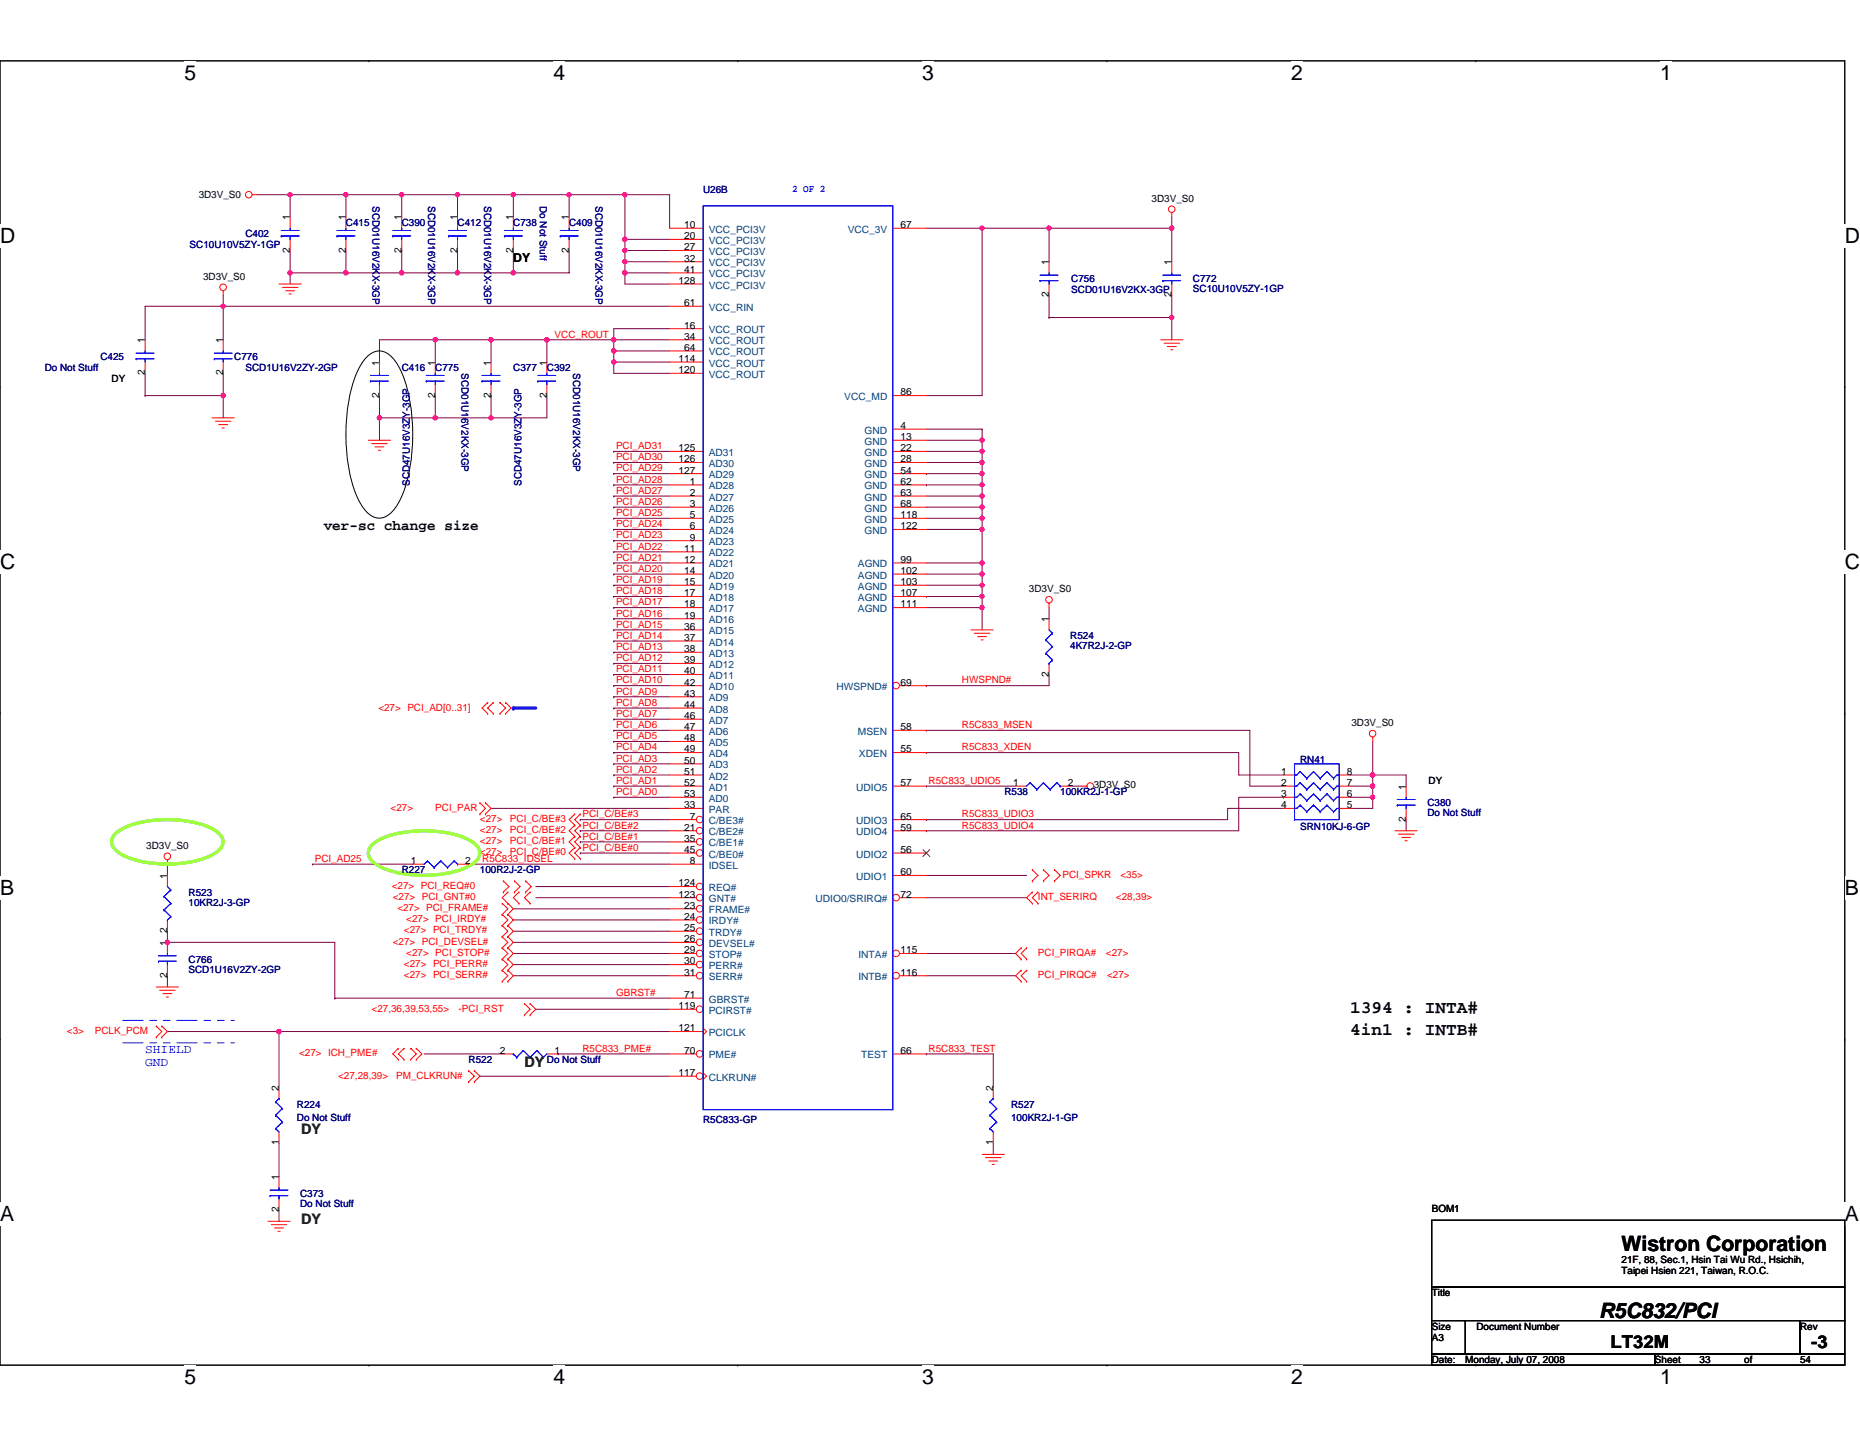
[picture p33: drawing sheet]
<svg xmlns="http://www.w3.org/2000/svg" width="279mm" height="216mm" viewBox="0 0 279 216" stroke-linecap="round" stroke-linejoin="round" font-family="sans-serif">
<defs><g id="words">
<g font-size="3.2">
<text x="27.7" y="12">5</text>
<text x="83.1" y="12">4</text>
<text x="138.5" y="12">3</text>
<text x="194" y="12">2</text>
<text x="249.4" y="12">1</text>
<text x="0" y="36.4">D</text>
<text x="277.1" y="36.4">D</text>
<text x="0" y="85.4">C</text>
<text x="277.1" y="85.4">C</text>
<text x="0" y="134.4">B</text>
<text x="277.1" y="134.4">B</text>
<text x="0" y="183.4">A</text>
<text x="277.1" y="183.4">A</text>
<text x="243.6" y="187.9">Wistron Corporation</text>
<text x="240.2" y="198">R5C832/PCI</text>
<text x="27.7" y="207.9">5</text>
<text x="83.1" y="207.9">4</text>
<text x="138.5" y="207.9">3</text>
<text x="194" y="207.9">2</text>
<text x="249.4" y="207.9">1</text>
</g>
<g font-size="2.7">
<text x="202.8" y="152.2">1394 : INTA#</text>
<text x="202.8" y="155.6">4in1 : INTB#</text>
<text x="241.9" y="202.5">LT32M</text>
<text x="272.1" y="202.5">-3</text>
</g>
<text font-size="2.2" x="48.6" y="79.7">ver-sc change size</text>
<g font-size="2.2" fill="#008000">
<text x="78.8" y="160.4">DY</text>
<text x="45.3" y="170.4">DY</text>
<text x="45.3" y="183.8">DY</text>
</g>
<text font-size="1.8" x="77.1" y="39.3">DY</text>
<g font-size="1.8" fill="#00f">
<text x="21.8" y="158.2">SHIELD</text>
<text x="21.8" y="160.2">GND</text>
</g>
<g font-size="1.5">
<text x="29.8" y="29.8">3D3V_S0</text>
<text x="43.6" y="33.1" transform="rotate(-90 43.6 33.1)">1</text>
<text x="51.9" y="33.1" transform="rotate(-90 51.9 33.1)">1</text>
<text x="60.3" y="33.1" transform="rotate(-90 60.3 33.1)">1</text>
<text x="68.7" y="33.1" transform="rotate(-90 68.7 33.1)">1</text>
<text x="77.1" y="33.1" transform="rotate(-90 77.1 33.1)">1</text>
<text x="85.5" y="33.1" transform="rotate(-90 85.5 33.1)">1</text>
<text x="102.8" y="34.3">10</text>
<text x="102.8" y="35.9">20</text>
<text x="135.3" y="34.3">67</text>
<text x="173" y="30.3">3D3V_S0</text>
<text x="43.6" y="38" transform="rotate(-90 43.6 38)">2</text>
<text x="51.9" y="38" transform="rotate(-90 51.9 38)">2</text>
<text x="60.3" y="38" transform="rotate(-90 60.3 38)">2</text>
<text x="68.7" y="38" transform="rotate(-90 68.7 38)">2</text>
<text x="77.1" y="38" transform="rotate(-90 77.1 38)">2</text>
<text x="85.5" y="38" transform="rotate(-90 85.5 38)">2</text>
<text x="102.8" y="37.6">27</text>
<text x="102.8" y="39.3">32</text>
<text x="102.8" y="41">41</text>
<text x="157.6" y="39.8" transform="rotate(-90 157.6 39.8)">1</text>
<text x="176" y="39.8" transform="rotate(-90 176 39.8)">1</text>
<text x="30.5" y="42">3D3V_S0</text>
<text x="101.9" y="42.7">128</text>
<text x="102.8" y="46">61</text>
<text x="157.6" y="44.7" transform="rotate(-90 157.6 44.7)">2</text>
<text x="176" y="44.7" transform="rotate(-90 176 44.7)">2</text>
<text x="21.8" y="51.6" transform="rotate(-90 21.8 51.6)">1</text>
<text x="33.5" y="51.6" transform="rotate(-90 33.5 51.6)">1</text>
<text x="102.8" y="49.4">16</text>
<text x="102.8" y="51">34</text>
<text x="102.8" y="52.7">64</text>
<text x="16.8" y="57.4">DY</text>
<text x="21.8" y="56.4" transform="rotate(-90 21.8 56.4)">2</text>
<text x="33.5" y="56.4" transform="rotate(-90 33.5 56.4)">2</text>
<text x="57" y="59.8" transform="rotate(-90 57 59.8)">2</text>
<text x="57" y="54.9" transform="rotate(-90 57 54.9)">1</text>
<text x="65.4" y="59.8" transform="rotate(-90 65.4 59.8)">2</text>
<text x="65.4" y="54.9" transform="rotate(-90 65.4 54.9)">1</text>
<text x="73.7" y="59.8" transform="rotate(-90 73.7 59.8)">2</text>
<text x="73.7" y="54.9" transform="rotate(-90 73.7 54.9)">1</text>
<text x="82.1" y="59.8" transform="rotate(-90 82.1 59.8)">2</text>
<text x="82.1" y="54.9" transform="rotate(-90 82.1 54.9)">1</text>
<text x="101.9" y="54.4">114</text>
<text x="101.9" y="56.1">120</text>
<text x="135.3" y="59.4">86</text>
<text x="135.3" y="64.5">4</text>
<text x="101.9" y="67.8">125</text>
<text x="101.9" y="69.5">126</text>
<text x="101.9" y="71.1">127</text>
<text x="135.3" y="66.1">13</text>
<text x="135.3" y="67.8">22</text>
<text x="135.3" y="69.5">28</text>
<text x="135.3" y="71.1">54</text>
<text x="103.6" y="72.8">1</text>
<text x="103.6" y="74.5">2</text>
<text x="103.6" y="76.2">3</text>
<text x="103.6" y="77.9">5</text>
<text x="135.3" y="72.8">62</text>
<text x="135.3" y="74.5">63</text>
<text x="135.3" y="76.2">68</text>
<text x="135.3" y="77.9">118</text>
<text x="102.8" y="82.9">11</text>
<text x="103.6" y="79.5">6</text>
<text x="103.6" y="81.2">9</text>
<text x="135.3" y="79.5">122</text>
<text x="102.8" y="84.6">12</text>
<text x="102.8" y="86.2">14</text>
<text x="102.8" y="87.9">15</text>
<text x="102.8" y="89.6">17</text>
<text x="135.3" y="84.6">99</text>
<text x="135.3" y="86.2">102</text>
<text x="135.3" y="87.9">103</text>
<text x="135.3" y="89.6">107</text>
<text x="154.6" y="89">3D3V_S0</text>
<text x="102.8" y="91.3">18</text>
<text x="102.8" y="92.9">19</text>
<text x="102.8" y="94.6">36</text>
<text x="135.3" y="91.3">111</text>
<text x="157.6" y="93.5" transform="rotate(-90 157.6 93.5)">1</text>
<text x="102.8" y="96.3">37</text>
<text x="102.8" y="98">38</text>
<text x="102.8" y="99.7">39</text>
<text x="102.8" y="101.3">40</text>
<text x="157.6" y="101.7" transform="rotate(-90 157.6 101.7)">2</text>
<text x="102.8" y="103">42</text>
<text x="102.8" y="104.7">43</text>
<text x="102.8" y="106.4">44</text>
<text x="135.3" y="103">69</text>
<text x="102.8" y="108">46</text>
<text x="102.8" y="109.7">47</text>
<text x="102.8" y="111.4">48</text>
<text x="102.8" y="113.1">49</text>
<text x="135.3" y="113.1">55</text>
<text x="135.3" y="109.7">58</text>
<text x="203" y="109.1">3D3V_S0</text>
<text x="102.8" y="114.7">50</text>
<text x="102.8" y="116.4">51</text>
<text x="102.8" y="118.1">52</text>
<text x="102.8" y="119.8">53</text>
<text x="135.3" y="118.1">57</text>
<text x="152.2" y="118.1">1</text>
<text x="160.4" y="118.1">2</text>
<text x="164.3" y="118.4">3D3V_S0</text>
<text x="192.4" y="116.4">1</text>
<text x="192.4" y="118.1">2</text>
<text x="192.4" y="119.8">3</text>
<text x="202.3" y="119.8">6</text>
<text x="202.3" y="118.1">7</text>
<text x="202.3" y="116.4">8</text>
<text x="211.2" y="118.6" transform="rotate(-90 211.2 118.6)">1</text>
<text x="214.6" y="117.8">DY</text>
<text x="102.8" y="124.8">21</text>
<text x="102.8" y="121.4">33</text>
<text x="103.6" y="123.1">7</text>
<text x="135.3" y="124.8">59</text>
<text x="135.3" y="123.1">65</text>
<text x="192.4" y="121.4">4</text>
<text x="202.3" y="121.4">5</text>
<text x="211.2" y="123.5" transform="rotate(-90 211.2 123.5)">2</text>
<text x="22" y="127.5">3D3V_S0</text>
<text x="61.7" y="129.8">1</text>
<text x="69.9" y="129.8">2</text>
<text x="102.8" y="126.5">35</text>
<text x="102.8" y="128.1">45</text>
<text x="103.6" y="129.8">8</text>
<text x="135.3" y="128.1">56</text>
<text x="135.3" y="131.5">60</text>
<text x="25.1" y="132" transform="rotate(-90 25.1 132)">1</text>
<text x="101.9" y="134.9">123</text>
<text x="101.9" y="133.2">124</text>
<text x="102.8" y="136.5">23</text>
<text x="135.3" y="134.9">72</text>
<text x="25.1" y="142.1" transform="rotate(-90 25.1 142.1)">1</text>
<text x="25.1" y="140.2" transform="rotate(-90 25.1 140.2)">2</text>
<text x="102.8" y="138.2">24</text>
<text x="102.8" y="139.9">25</text>
<text x="102.8" y="141.6">26</text>
<text x="102.8" y="143.2">29</text>
<text x="135.3" y="143.2">115</text>
<text x="25.1" y="146.9" transform="rotate(-90 25.1 146.9)">2</text>
<text x="102.8" y="144.9">30</text>
<text x="102.8" y="146.6">31</text>
<text x="102.8" y="149.9">71</text>
<text x="135.3" y="146.6">116</text>
<text x="101.9" y="151.6">119</text>
<text x="101.9" y="155">121</text>
<text x="75.1" y="158.3">2</text>
<text x="83.3" y="158.3">1</text>
<text x="101.9" y="161.7">117</text>
<text x="102.8" y="158.3">70</text>
<text x="135.3" y="158.3">66</text>
<text x="41.9" y="163.9" transform="rotate(-90 41.9 163.9)">2</text>
<text x="149.2" y="163.9" transform="rotate(-90 149.2 163.9)">2</text>
<text x="41.9" y="172.1" transform="rotate(-90 41.9 172.1)">1</text>
<text x="149.2" y="172.1" transform="rotate(-90 149.2 172.1)">1</text>
<text x="41.9" y="177.3" transform="rotate(-90 41.9 177.3)">1</text>
<text x="41.9" y="182.1" transform="rotate(-90 41.9 182.1)">2</text>
<text x="215.1" y="182.2">BOM1</text>
<text x="243.6" y="189.7">21F, 88, Sec.1, Hsin Tai Wu Rd., Hsichih,</text>
<text x="243.6" y="191.4">Taipei Hsien 221, Taiwan, R.O.C.</text>
<text x="215.1" y="194.7">Title</text>
<text x="215.1" y="199.8">Size</text>
<text x="215.1" y="201.4">A3</text>
<text x="221.8" y="199.8">Document Number</text>
<text x="270.4" y="199.8">Rev</text>
<text x="215.1" y="204.8">Date:</text>
<text x="220.1" y="204.8">Monday, July 07, 2008</text>
<text x="248.6" y="204.8">Sheet</text>
<text x="255.3" y="204.8">33</text>
<text x="262" y="204.8">of</text>
<text x="270.4" y="204.8">54</text>
</g>
<g font-size="1.5" fill="#000080">
<text x="105.6" y="28.9">U26B</text>
<text x="36.9" y="35.6">C402</text>
<text x="52" y="34">C415</text>
<text x="55.9" y="30.9" transform="rotate(90 55.9 30.9)">SCD01U16V2KX-3GP</text>
<text x="60.3" y="34">C390</text>
<text x="64.3" y="30.9" transform="rotate(90 64.3 30.9)">SCD01U16V2KX-3GP</text>
<text x="68.7" y="34">C412</text>
<text x="72.7" y="30.9" transform="rotate(90 72.7 30.9)">SCD01U16V2KX-3GP</text>
<text x="77.1" y="34">C738</text>
<text x="81.1" y="30.9" transform="rotate(90 81.1 30.9)">Do Not Stuff</text>
<text x="85.5" y="34">C409</text>
<text x="89.5" y="30.9" transform="rotate(90 89.5 30.9)">SCD01U16V2KX-3GP</text>
<text x="28.5" y="37.3">SC10U10V5ZY-1GP</text>
<text x="160.9" y="42.4">C756</text>
<text x="160.9" y="44">SCD01U16V2KX-3GP</text>
<text x="179.2" y="42.4">C772</text>
<text x="179.2" y="43.9">SC10U10V5ZY-1GP</text>
<text x="6.7" y="55.8">Do Not Stuff</text>
<text x="15.1" y="54.1">C425</text>
<text x="35.2" y="54.1">C776</text>
<text x="36.9" y="55.8">SCD1U16V2ZY-2GP</text>
<text x="60.3" y="55.8">C416</text>
<text x="65.4" y="55.8">C775</text>
<text x="69.3" y="56.1" transform="rotate(90 69.3 56.1)">SCD01U16V2KX-3GP</text>
<text x="77.1" y="55.8">C377</text>
<text x="82.1" y="55.8">C392</text>
<text x="86.1" y="56.1" transform="rotate(90 86.1 56.1)">SCD01U16V2KX-3GP</text>
<text x="61.6" y="73" transform="rotate(-90 61.6 73)">SCD47U16V3ZY-3GP</text>
<text x="78.3" y="73" transform="rotate(-90 78.3 73)">SCD47U16V3ZY-3GP</text>
<text x="160.8" y="96">R524</text>
<text x="160.8" y="97.5">4K7R2J-2-GP</text>
<text x="150.9" y="119.5">R538</text>
<text x="159.3" y="119.5">100KR2J-1-GP</text>
<text x="195.3" y="114.6">RN41</text>
<text x="195.3" y="124.7">SRN10KJ-6-GP</text>
<text x="214.4" y="121.1">C380</text>
<text x="214.4" y="122.6">Do Not Stuff</text>
<text x="60.3" y="131.2">R227</text>
<text x="72.1" y="131.2">100R2J-2-GP</text>
<text x="28.3" y="134.6">R523</text>
<text x="28.3" y="136.1">10KR2J-3-GP</text>
<text x="28.3" y="144.6">C766</text>
<text x="28.3" y="146.1">SCD1U16V2ZY-2GP</text>
<text x="70.4" y="159.7">R522</text>
<text x="82.1" y="159.7">Do Not Stuff</text>
<text x="44.6" y="166.4">R224</text>
<text x="151.9" y="166.4">R527</text>
<text x="44.6" y="168.4">Do Not Stuff</text>
<text x="105.6" y="168.7">R5C833-GP</text>
<text x="151.9" y="168.4">100KR2J-1-GP</text>
<text x="45.1" y="179.8">C373</text>
<text x="45.1" y="181.3">Do Not Stuff</text>
</g>
<text font-size="1.5" fill="#00f" x="119" y="28.8">2 OF 2</text>
<g font-size="1.5" fill="#004080">
<text x="106.5" y="35">VCC_PCI3V</text>
<text x="127.3" y="35">VCC_3V</text>
<text x="106.5" y="36.6">VCC_PCI3V</text>
<text x="106.5" y="38.3">VCC_PCI3V</text>
<text x="106.5" y="40">VCC_PCI3V</text>
<text x="106.5" y="41.7">VCC_PCI3V</text>
<text x="106.5" y="46.7">VCC_RIN</text>
<text x="106.5" y="43.3">VCC_PCI3V</text>
<text x="106.5" y="50.1">VCC_ROUT</text>
<text x="106.5" y="51.7">VCC_ROUT</text>
<text x="106.5" y="53.4">VCC_ROUT</text>
<text x="106.5" y="55.1">VCC_ROUT</text>
<text x="106.5" y="56.8">VCC_ROUT</text>
<text x="126.8" y="60.1">VCC_MD</text>
<text x="129.9" y="65.2">GND</text>
<text x="106.5" y="68.5">AD31</text>
<text x="106.5" y="70.2">AD30</text>
<text x="106.5" y="71.8">AD29</text>
<text x="129.9" y="66.8">GND</text>
<text x="129.9" y="68.5">GND</text>
<text x="129.9" y="70.2">GND</text>
<text x="129.9" y="71.8">GND</text>
<text x="106.5" y="73.5">AD28</text>
<text x="106.5" y="75.2">AD27</text>
<text x="106.5" y="76.9">AD26</text>
<text x="129.9" y="73.5">GND</text>
<text x="129.9" y="75.2">GND</text>
<text x="129.9" y="76.9">GND</text>
<text x="106.5" y="78.5">AD25</text>
<text x="106.5" y="80.2">AD24</text>
<text x="106.5" y="81.9">AD23</text>
<text x="106.5" y="83.6">AD22</text>
<text x="129.9" y="78.5">GND</text>
<text x="129.9" y="80.2">GND</text>
<text x="106.5" y="85.3">AD21</text>
<text x="106.5" y="86.9">AD20</text>
<text x="106.5" y="88.6">AD19</text>
<text x="128.9" y="85.3">AGND</text>
<text x="128.9" y="86.9">AGND</text>
<text x="128.9" y="88.6">AGND</text>
<text x="106.5" y="90.3">AD18</text>
<text x="106.5" y="92">AD17</text>
<text x="106.5" y="93.6">AD16</text>
<text x="106.5" y="95.3">AD15</text>
<text x="128.9" y="90.3">AGND</text>
<text x="128.9" y="92">AGND</text>
<text x="106.5" y="97">AD14</text>
<text x="106.5" y="98.7">AD13</text>
<text x="106.5" y="100.4">AD12</text>
<text x="106.5" y="102">AD11</text>
<text x="106.5" y="103.7">AD10</text>
<text x="106.5" y="105.4">AD9</text>
<text x="106.5" y="107.1">AD8</text>
<text x="125.6" y="103.7">HWSPND#</text>
<text x="106.5" y="108.7">AD7</text>
<text x="106.5" y="110.4">AD6</text>
<text x="106.5" y="112.1">AD5</text>
<text x="106.5" y="113.7">AD4</text>
<text x="128.9" y="110.4">MSEN</text>
<text x="129" y="113.7">XDEN</text>
<text x="106.5" y="115.4">AD3</text>
<text x="106.5" y="117.1">AD2</text>
<text x="106.5" y="118.8">AD1</text>
<text x="128.6" y="118.8">UDIO5</text>
<text x="106.5" y="123.8">C/BE3#</text>
<text x="106.5" y="125.5">C/BE2#</text>
<text x="106.5" y="122.1">PAR</text>
<text x="106.5" y="120.5">AD0</text>
<text x="128.6" y="125.5">UDIO4</text>
<text x="128.6" y="123.8">UDIO3</text>
<text x="106.5" y="130.5">IDSEL</text>
<text x="106.5" y="127.2">C/BE1#</text>
<text x="106.5" y="128.8">C/BE0#</text>
<text x="128.6" y="128.8">UDIO2</text>
<text x="106.5" y="137.2">FRAME#</text>
<text x="106.5" y="135.6">GNT#</text>
<text x="106.5" y="133.9">REQ#</text>
<text x="122.5" y="135.6">UDIO0/SRIRQ#</text>
<text x="128.6" y="132.2">UDIO1</text>
<text x="106.5" y="138.9">IRDY#</text>
<text x="106.5" y="140.6">TRDY#</text>
<text x="106.5" y="142.3">DEVSEL#</text>
<text x="106.5" y="143.9">STOP#</text>
<text x="128.9" y="143.9">INTA#</text>
<text x="106.5" y="145.6">PERR#</text>
<text x="106.5" y="147.3">SERR#</text>
<text x="128.9" y="147.3">INTB#</text>
<text x="106.5" y="150.6">GBRST#</text>
<text x="106.5" y="152.3">PCIRST#</text>
<text x="106.5" y="155.7">PCICLK</text>
<text x="106.5" y="159">PME#</text>
<text x="129.4" y="159">TEST</text>
<text x="106.5" y="162.4">CLKRUN#</text>
</g>
<g font-size="1.5" fill="#f00">
<text x="83.3" y="50.7">VCC_ROUT</text>
<text x="92.5" y="67.5">PCI_AD31</text>
<text x="92.5" y="69.2">PCI_AD30</text>
<text x="92.5" y="70.8">PCI_AD29</text>
<text x="92.5" y="75.9">PCI_AD26</text>
<text x="92.5" y="74.2">PCI_AD27</text>
<text x="92.5" y="72.5">PCI_AD28</text>
<text x="92.5" y="77.5">PCI_AD25</text>
<text x="92.5" y="79.2">PCI_AD24</text>
<text x="92.5" y="82.6">PCI_AD22</text>
<text x="92.5" y="80.9">PCI_AD23</text>
<text x="92.5" y="85.9">PCI_AD20</text>
<text x="92.5" y="84.2">PCI_AD21</text>
<text x="92.5" y="87.6">PCI_AD19</text>
<text x="92.5" y="89.3">PCI_AD18</text>
<text x="92.5" y="92.6">PCI_AD16</text>
<text x="92.5" y="96">PCI_AD14</text>
<text x="92.5" y="94.3">PCI_AD15</text>
<text x="92.5" y="91">PCI_AD17</text>
<text x="92.5" y="97.7">PCI_AD13</text>
<text x="92.5" y="101">PCI_AD11</text>
<text x="92.5" y="99.3">PCI_AD12</text>
<text x="56.8" y="106.9">&lt;27&gt; PCI_AD[0..31]</text>
<text x="92.5" y="102.7">PCI_AD10</text>
<text x="92.5" y="107.7">PCI_AD7</text>
<text x="92.5" y="106">PCI_AD8</text>
<text x="92.5" y="104.4">PCI_AD9</text>
<text x="144.5" y="102.7">HWSPND#</text>
<text x="92.5" y="111.1">PCI_AD5</text>
<text x="92.5" y="112.7">PCI_AD4</text>
<text x="92.5" y="109.4">PCI_AD6</text>
<text x="144.5" y="112.7">R5C833_XDEN</text>
<text x="144.5" y="109.4">R5C833_MSEN</text>
<text x="92.5" y="116.1">PCI_AD2</text>
<text x="92.5" y="119.4">PCI_AD0</text>
<text x="92.5" y="117.8">PCI_AD1</text>
<text x="92.5" y="114.4">PCI_AD3</text>
<text x="139.5" y="117.8">R5C833_UDIO5</text>
<text x="58.7" y="121.8">&lt;27&gt;</text>
<text x="65.4" y="121.8">PCI_PAR</text>
<text x="72.1" y="125.2">&lt;27&gt;</text>
<text x="72.1" y="123.5">&lt;27&gt;</text>
<text x="76.6" y="125.2">PCI_C/BE#2</text>
<text x="76.6" y="123.5">PCI_C/BE#3</text>
<text x="87.5" y="122.8">PCI_C/BE#3</text>
<text x="87.5" y="124.5">PCI_C/BE#2</text>
<text x="144.5" y="122.8">R5C833_UDIO3</text>
<text x="144.5" y="124.5">R5C833_UDIO4</text>
<text x="47.3" y="129.5">PCI_AD25</text>
<text x="72.1" y="128.5">&lt;27&gt;</text>
<text x="72.1" y="126.8">&lt;27&gt;</text>
<text x="72.4" y="129.5">R5C833_IDSEL</text>
<text x="76.6" y="128.5">PCI_C/BE#0</text>
<text x="76.6" y="126.8">PCI_C/BE#1</text>
<text x="87.5" y="127.8">PCI_C/BE#0</text>
<text x="87.5" y="126.2">PCI_C/BE#1</text>
<text x="159.6" y="131.9">PCI_SPKR</text>
<text x="168.3" y="131.9">&lt;35&gt;</text>
<text x="58.8" y="133.5">&lt;27&gt; PCI_REQ#0</text>
<text x="59" y="135.2">&lt;27&gt; PCI_GNT#0</text>
<text x="59.7" y="136.9">&lt;27&gt; PCI_FRAME#</text>
<text x="155.9" y="135.2">INT_SERIRQ</text>
<text x="167.6" y="135.2">&lt;28,39&gt;</text>
<text x="59" y="141.9">&lt;27&gt; PCI_DEVSEL#</text>
<text x="60.7" y="140.3">&lt;27&gt; PCI_TRDY#</text>
<text x="61" y="138.6">&lt;27&gt; PCI_IRDY#</text>
<text x="61" y="143.6">&lt;27&gt; PCI_STOP#</text>
<text x="155.9" y="143.6">PCI_PIRQA#</text>
<text x="166.1" y="143.6">&lt;27&gt;</text>
<text x="60.7" y="145.3">&lt;27&gt; PCI_PERR#</text>
<text x="60.7" y="147">&lt;27&gt; PCI_SERR#</text>
<text x="92.5" y="149.6">GBRST#</text>
<text x="155.9" y="147">PCI_PIRQC#</text>
<text x="166.3" y="147">&lt;27&gt;</text>
<text x="10.1" y="155.3">&lt;3&gt;</text>
<text x="14.2" y="155.3">PCLK_PCM</text>
<text x="55.8" y="152">&lt;27,36,39,53,55&gt;</text>
<text x="68.9" y="152">-PCI_RST</text>
<text x="44.9" y="158.7">&lt;27&gt; ICH_PME#</text>
<text x="87.5" y="158">R5C833_PME#</text>
<text x="139.5" y="158">R5C833_TEST</text>
<text x="50.8" y="162.1">&lt;27,28,39&gt;</text>
<text x="59.5" y="162.1">PM_CLKRUN#</text>
</g>
</g></defs>
<path d="M0 9.1h277.1v196h-277.1z" fill="none" stroke="#000" stroke-width=".15"/>
<g fill="#fff">
<path d="M27.7 9.1h1.8v3.6h-1.8z"/>
<path d="M27.7 205.1h1.8v3.5h-1.8z"/>
</g>
<path d="M55.4 9.1h.1M55.4 205.1h.1" fill="none" stroke="#000" stroke-width=".15"/>
<g fill="#fff">
<path d="M83.1 9.1h1.8v3.6h-1.8z"/>
<path d="M83.1 205.1h1.8v3.5h-1.8z"/>
</g>
<path d="M110.8 9.1h.1M110.8 205.1h.1" fill="none" stroke="#000" stroke-width=".15"/>
<g fill="#fff">
<path d="M138.5 9.1h1.8v3.6h-1.8z"/>
<path d="M138.5 205.1h1.8v3.5h-1.8z"/>
</g>
<path d="M166.3 9.1h.1M166.3 205.1h.1" fill="none" stroke="#000" stroke-width=".15"/>
<g fill="#fff">
<path d="M194 9.1h1.7v3.6h-1.7z"/>
<path d="M194 205.1h1.7v3.5h-1.7z"/>
</g>
<path d="M221.7 9.1h.1M221.7 205.1h.1" fill="none" stroke="#000" stroke-width=".15"/>
<g fill="#fff">
<path d="M249.4 9.1h1.7v3.6h-1.7z"/>
<path d="M249.4 205.1h1.7v3.5h-1.7z"/>
<path d="M0 33.6h2.3v3.5h-2.3z"/>
<path d="M277.1 33.6h2.3v3.5h-2.3z"/>
<path d="M0 82.6h2.3v3.5h-2.3z"/>
<path d="M277.1 82.6h2.3v3.5h-2.3z"/>
</g>
<path d="M0 58.1h.1M277.1 58.1h.1" fill="none" stroke="#000" stroke-width=".15"/>
<g fill="#fff">
<path d="M0 131.6h2.1v3.5h-2.1z"/>
<path d="M277.1 131.6h2.1v3.5h-2.1z"/>
</g>
<path d="M0 107.1h.1M277.1 107.1h.1" fill="none" stroke="#000" stroke-width=".15"/>
<g fill="#fff">
<path d="M0 180.6h2.1v3.5h-2.1z"/>
<path d="M277.1 180.6h2.1v3.5h-2.1z"/>
</g>
<path d="M55 53.7a2.42 2.42 0 0 1 3.9 0 13.4 13.4 0 0 1 2.7 6.7 28 28 0 0 1-1.1 13.8 6.2 6.2 0 0 1-2.8 3.5 2.45 2.45 0 0 1-2.7-.8 13.4 13.4 0 0 1-2.6-6.7 28.1 28.1 0 0 1 1-13.8l1-2zM0 156.1h.1M277.1 156.1h.1M215.1 198.4h5v5h-5zM215.1 183.3h62v10.1h-62zM215.1 193.4h62v5h-62zM220.1 198.4h50.3v5h-50.3zM270.4 198.4h6.7v5h-6.7zM215.1 203.4h33.5v1.7h-33.5zM248.6 203.4h28.5v1.7h-28.5z" fill="none" stroke="#000" stroke-width=".15"/>
<g fill="none" stroke="#800040" stroke-width=".15">
<path d="M38.6 29.3h5M43.6 29.3h.1M43.6 37.6v3.4M43.6 29.3v3.3M43.6 29.3h8.4M52 29.3h8.3v3.3M52 29.3h.1M52 37.6v3.4M52 29.3v3.3M60.3 37.6h.1M60.3 29.3h8.4v3.3M60.3 29.3h.1"/>
<path d="M60.3 37.6v3.4M68.7 37.6h.1M68.7 29.3h8.4v3.3M68.7 29.3h.1M68.7 37.6v3.4M77.1 37.6h.1M77.1 29.3h.1M77.1 37.6v3.4M77.1 29.3h8.4M85.5 29.3h.1M85.5 37.6v3.4h-8.4M85.5 29.3h8.4"/>
<path d="M85.5 29.3v3.3M93.9 39.3h.1M93.9 39.3v1.7M93.9 37.6h.1M93.9 36v1.6M93.9 29.3h6.7v5M93.9 36h.1M93.9 29.3v6.7M93.9 29.3h.1M93.9 37.6v1.7M93.9 39.3h6.7M93.9 37.6h6.7"/>
<path d="M93.9 36h6.7M139.1 34.3h8.4M147.5 34.3v25.1h-8.4M147.5 34.3h10.1M147.5 34.3h.1M157.6 34.3v5M157.6 34.3h.1M157.6 34.3h18.4M176 32.6v1.7M176 34.3v5M21.8 56.1v3.3M21.8 59.4h.1"/>
<path d="M21.8 59.4h11.7M33.5 46h-11.7v5.1M33.5 56.1v3.3M33.5 59.4v3.4M33.5 44.3v1.7M33.5 46h.1M33.5 46v5.1M33.5 46h67.1M43.6 41h.1M43.6 41v1.7M43.6 41h8.4M52 41h8.3"/>
<path d="M57 59.4v3.4M60.3 41h8.4M65.4 51.1h8.4M65.4 51.1h.1M65.4 51.1h-8.4v3.3M65.4 59.4v3.4M65.4 51.1v3.3M68.7 41h8.4M73.8 51.1h.1M73.8 59.4h.1M73.8 51.1h26.8M73.8 51.1v3.3"/>
<path d="M73.8 59.4v3.4M82.1 51.1h.1M82.1 51.1v3.3M82.1 59.4v3.4h-8.3M92.2 51.1v1.6M92.2 54.4v1.7h8.4M92.2 52.7v1.7M92.2 54.4h.1M92.2 51.1h.1M92.2 52.7h.1M92.2 54.4h8.4M92.2 52.7h8.4"/>
<path d="M93.9 41v1.7h6.7M93.9 41h.1M93.9 41h6.7M100.6 49.4h-8.4v1.7M157.6 44.3v3.4M157.6 47.7h.1M157.6 47.7h18.4M176 47.7v3.4M176 44.3v3.4M57 62.8h8.4M57 62.8h.1M57 62.8v3.3"/>
<path d="M65.4 62.8h.1M65.4 62.8h8.4M92.2 79.5h.1M92.2 67.8h.1M92.2 76.2h.1M92.2 69.5h.1M92.2 74.5h.1M92.2 71.2h.1M92.2 72.9h.1M92.2 77.9h.1M92.2 72.9h8.4M92.2 79.5h8.4"/>
<path d="M92.2 67.8h8.4M92.2 76.2h8.4M92.2 69.5h8.4M92.2 74.5h8.4M92.2 71.2h8.4M92.2 77.9h8.4M139.1 72.9h.1M139.1 64.5h8.4v1.6M139.1 66.1h8.4M139.1 67.8h8.4M139.1 69.5h8.4M139.1 71.2h.1"/>
<path d="M139.1 77.9h8.4M139.1 79.5h8.4M139.1 76.2h8.4M139.1 74.5h8.4M139.1 72.9h8.4M139.1 71.2h8.4M147.5 71.2v1.7M147.5 66.1h.1M147.5 67.8h.1M147.5 69.5h.1M147.5 76.2h.1M147.5 77.9h.1"/>
<path d="M147.5 79.5h.1M147.5 74.5h.1M147.5 72.9v1.6M147.5 66.1v5.1M147.5 74.5v15.1M92.2 86.3h.1M92.2 84.6h.1M92.2 82.9h.1M92.2 98h.1M92.2 93h.1M92.2 81.2h.1M92.2 87.9h.1"/>
<path d="M92.2 96.3h.1M92.2 99.7h.1M92.2 94.6h.1M92.2 91.3h.1M92.2 89.6h.1M92.2 89.6h8.4M92.2 86.3h8.4M92.2 84.6h8.4M92.2 82.9h8.4M92.2 98h8.4M92.2 93h8.4M92.2 81.2h8.4"/>
<path d="M92.2 87.9h8.4M92.2 96.3h8.4M92.2 99.7h8.4M92.2 94.6h8.4M92.2 91.3h8.4M139.1 89.6h.1M139.1 91.3h8.4M139.1 84.6h8.4M139.1 86.3h8.4M139.1 87.9h8.4M139.1 89.6h8.4M147.5 87.9h.1"/>
<path d="M147.5 91.3h.1M147.5 89.6v1.7M147.5 84.6h.1M147.5 86.3h.1M147.5 91.3v3.3M157.6 91.3v1.7M92.2 116.4h.1M92.2 103h.1M92.2 111.4h.1M92.2 113.1h.1M92.2 109.7h.1M92.2 119.8h.1"/>
<path d="M92.2 108.1h.1M92.2 106.4h.1M92.2 104.7h.1M92.2 118.1h.1M92.2 114.8h.1M92.2 101.3h.1M92.2 118.1h8.4M92.2 116.4h8.4M92.2 103h8.4M92.2 111.4h8.4M92.2 113.1h8.4M92.2 109.7h8.4"/>
<path d="M92.2 119.8h8.4M92.2 108.1h8.4M92.2 106.4h8.4M92.2 104.7h8.4M92.2 114.8h8.4M92.2 101.3h8.4M139.1 118.1h.1M139.1 103h.1M139.1 113.1h.1M139.1 109.7h48.6v8.4h5.1M139.1 109.7h.1M139.1 113.1h47v3.3h6.7"/>
<path d="M139.1 118.1h13.4M157.6 101.3v1.7h-18.5M160.9 118.1h1.7M192.8 119.8h-6.7v5h-47M192.8 119.8h.1M202.8 116.4h3.4M202.8 118.1h3.4M202.8 119.8h3.4M206.2 116.4v5.1h-3.4M206.2 119.8h.1M206.2 116.4h.1M206.2 118.1h.1"/>
<path d="M206.2 116.4h5v1.7M206.2 111.4v5M25.1 129.8v1.7M25.1 139.9v1.7M46.9 129.8h.1M46.9 129.8h15.1M70.4 129.8h.1M70.4 129.8h30.2M73.8 121.5h26.8M77.1 139.9h23.5M77.1 138.2h23.5M77.1 136.5h23.5"/>
<path d="M80.5 134.9h20.1M80.5 133.2h20.1M87.2 123.1h.1M87.2 128.2h.1M87.2 124.8h.1M87.2 126.5h.1M87.2 123.1h13.4M87.2 124.8h13.4M87.2 128.2h13.4M87.2 126.5h13.4M139.1 123.1h.1M139.1 124.8h.1"/>
<path d="M139.1 134.9h15.1M139.1 131.5h15.1M192.8 121.5h-8.4v1.6h-45.3M211.2 123.1v1.7M25.1 146.6v1.7M25.1 141.6h.1M25.1 141.6h25.2v8.4M25.1 155h16.8M41.9 155h.1M41.9 155h58.7M41.9 155v8.4M50.3 150h.1"/>
<path d="M50.3 150h50.3M63.7 158.3h11.7M77.1 141.6h23.5M77.1 144.9h23.5M77.1 146.6h23.5M77.1 143.3h23.5M80.5 151.6h20.1M83.8 158.3h.1M83.8 158.3h16.8M139.1 143.3h13.4M139.1 146.6h13.4M139.1 158.3h.1"/>
<path d="M139.1 158.3h10.1v5.1M41.9 171.7v5.1M72.1 161.7h28.5M149.2 171.7v1.7M41.9 181.8v1.7"/>
</g>
<g fill="#f0f" stroke="#f0f" stroke-width=".15">
<circle cx="68.7" cy="41" r=".33"/>
<circle cx="68.7" cy="29.2" r=".33"/>
<circle cx="93.9" cy="39.3" r=".33"/>
<circle cx="147.5" cy="89.6" r=".32"/>
<circle cx="147.5" cy="87.9" r=".32"/>
<circle cx="147.5" cy="72.8" r=".32"/>
<circle cx="65.4" cy="62.8" r=".33"/>
<circle cx="147.5" cy="66.1" r=".32"/>
<circle cx="147.5" cy="67.8" r=".32"/>
<circle cx="176" cy="47.7" r=".33"/>
<circle cx="176" cy="34.3" r=".33"/>
<circle cx="157.6" cy="34.3" r=".33"/>
<circle cx="147.5" cy="34.3" r=".32"/>
<circle cx="77.1" cy="41" r=".33"/>
<circle cx="147.5" cy="91.3" r=".32"/>
<circle cx="85.5" cy="29.2" r=".33"/>
<circle cx="77.1" cy="29.2" r=".33"/>
<circle cx="93.9" cy="37.6" r=".33"/>
<circle cx="41.9" cy="155" r=".33"/>
<circle cx="25.1" cy="141.6" r=".33"/>
<circle cx="147.5" cy="71.2" r=".32"/>
<circle cx="147.5" cy="69.5" r=".32"/>
<circle cx="147.5" cy="76.2" r=".32"/>
<circle cx="147.5" cy="77.9" r=".32"/>
<circle cx="147.5" cy="79.5" r=".32"/>
<circle cx="82.1" cy="51" r=".33"/>
<circle cx="52" cy="29.2" r=".33"/>
<circle cx="65.4" cy="51" r=".33"/>
<circle cx="73.8" cy="51" r=".33"/>
<circle cx="43.6" cy="29.2" r=".33"/>
<circle cx="51.9" cy="41" r=".33"/>
<circle cx="43.6" cy="41" r=".33"/>
<circle cx="93.9" cy="36" r=".33"/>
<circle cx="93.9" cy="29.2" r=".33"/>
<circle cx="73.8" cy="62.8" r=".33"/>
<circle cx="33.5" cy="59.4" r=".33"/>
<circle cx="33.5" cy="46" r=".33"/>
<circle cx="57" cy="62.8" r=".33"/>
<circle cx="206.2" cy="119.8" r=".32"/>
<circle cx="147.5" cy="84.6" r=".32"/>
<circle cx="147.5" cy="74.5" r=".32"/>
<circle cx="92.2" cy="54.4" r=".33"/>
<circle cx="60.3" cy="41" r=".33"/>
<circle cx="60.3" cy="29.2" r=".33"/>
<circle cx="93.9" cy="41" r=".33"/>
<circle cx="92.2" cy="51" r=".33"/>
<circle cx="147.5" cy="86.2" r=".32"/>
<circle cx="92.2" cy="52.7" r=".33"/>
<circle cx="206.2" cy="116.4" r=".32"/>
<circle cx="206.2" cy="118.1" r=".32"/>
</g>
<path d="M77.1 106.4h.1M77.1 106.4h3.4" fill="none" stroke="#00f" stroke-width=".49"/>
<g fill="none" stroke="#f00" stroke-width=".15">
<path d="M37.9 29.3h.7M43.6 32.6v1.7M43.6 36v1.6M52 32.6v1.7M52 36v1.6M60.3 32.6v1.7M60.3 36v1.6M68.7 32.6v1.7M68.7 36v1.6M77.1 32.6v1.7M77.1 36v1.6M176 31.9v.7"/>
<path d="M176 39.3v1.7M21.8 51.1v1.6M21.8 54.4v1.7M33.5 43.7v.6M41.9 42.7h3.4M42.4 43.2h2.4M42.9 43.7h1.4M43.4 44.2h.4M65.4 54.4v1.7M65.4 57.8v1.6M174.3 51.1h3.4M174.9 51.6h2.3"/>
<path d="M175.3 52.1h1.4M175.9 52.6h.3M176 42.7v1.6M31.9 62.8h3.3M32.4 63.3h2.3M32.9 63.8h1.3M33.4 64.3h.3M55.3 66.1h3.4M55.8 66.7h2.4M56.3 67.1h1.4M56.8 67.6h.4M100.6 72.9h5"/>
<path d="M100.6 74.5h5M100.6 76.2h5M100.6 77.9h5M100.6 79.5h5M134.1 64.5h5M145.8 94.6h3.4M146.3 95.1h2.4M146.9 95.7h1.3M147.4 96.1h.3M157.6 90.6v.7M157.6 93v1.6M157.6 99.7v1.6"/>
<path d="M73.3 107.2h.1M73.3 105.5h.1M73.3 105.5l-.9 .9 .9 .8M74.1 107.2h.1M74.1 105.5h.1M74.1 105.5l-.8 .9 .8 .8M75.1 105.5h.1M75.1 107.2h.1M75.1 105.5l.8 .9-.8 .8M75.9 107.2h.1M75.9 105.5h.1M75.9 105.5l.9 .9-.9 .8"/>
<path d="M152.5 118.1h1.7M159.3 118.1h1.6M162.6 118.1h.7M206.2 110.7v.7M25.1 129.2v.6M25.1 131.5v1.7M25.1 138.2v1.7M62 129.8h1.7M68.7 129.8h1.7M72.1 120.6h.1M72.1 122.3h.1M72.1 120.6l.8 .9-.8 .8"/>
<path d="M72.9 122.3h.1M72.9 120.6h.1M72.9 120.6l.9 .9-.9 .8M75.4 135.7h.1M75.4 137.4h.1M75.4 139.1h.1M75.4 135.7l.9 .8-.9 .9M75.4 139.1l.9 .8-.9 .8M75.4 137.4l.9 .8-.9 .9M75.6 134h.1M75.6 132.4h.1M75.6 132.4l.9 .8-.9 .8"/>
<path d="M76.3 137.4h.1M76.3 135.7h.1M76.3 139.1h.1M76.3 134h.1M76.3 134l-.9 .9 1.7 1.6-.8 .9M76.3 139.1l.8 .8-.8 .8M76.3 137.4l.8 .8-.8 .9M77.3 132.4h.1M77.3 134h.1M77.3 132.4l.8 .8-.8 .8M78 134h.1M78 135.7h.1"/>
<path d="M78 134l-.9 .9 .9 .8M79 134h.1M79 132.4h.1M79 132.4l.8 .8-.8 .8M79.6 135.7h.1M79.6 134h.1M79.6 134l-.8 .9 .8 .8M86.3 127.3h.1M86.3 129h.1M86.3 125.6h.1M86.3 124h.1M86.3 122.3h.1"/>
<path d="M86.3 127.3l-.8 .9 .8 .8M86.3 125.6l-.8 .9 .8 .8M86.3 124l-.8 .8 .8 .8M86.3 122.3l-.8 .8 .8 .9M87.2 127.3h.1M87.2 129h.1M87.2 125.6h.1M87.2 124h.1M87.2 122.3h.1M87.2 127.3l-.9 .9 .9 .8M87.2 125.6l-.9 .9 .9 .8M87.2 124l-.9 .8 .9 .8"/>
<path d="M87.2 122.3l-.9 .8 .9 .9M155.1 134h.1M155.1 135.7h.1M155.1 132.4h.1M155.1 130.7h.1M155.1 134l-.9 .9 .9 .8M155.1 130.7l.8 .8-.8 .9M155.9 135.7h.1M155.9 134h.1M155.9 134l-.8 .9 .8 .8M156.7 130.7h.1M156.7 132.4h.1"/>
<path d="M156.7 130.7l.9 .8-.9 .9M158.4 132.4h.1M158.4 130.7h.1M158.4 130.7l.9 .8-.9 .9M209.5 124.8h3.4M210.1 125.3h2.3M210.6 125.8h1.3M211.1 126.3h.3M23.5 148.3h3.3M23.5 154.2h.1M23.5 155.8h.1M23.5 154.2l.8 .8-.8 .8"/>
<path d="M24 148.8h2.3M24.3 155.8h.1M24.3 154.2h.1M24.3 154.2l.8 .8-.8 .8M24.5 149.3h1.3M25 149.8h.3M25.1 141.6v1.7M25.1 144.9v1.7M59.8 159.2h.1M59.8 157.5h.1M59.8 157.5l-.8 .8 .8 .9M60.7 157.5h.1"/>
<path d="M60.7 159.2h.1M60.7 157.5l-.9 .8 .9 .9M61.7 159.2h.1M61.7 157.5h.1M61.7 157.5l.8 .8-.8 .9M62.5 159.2h.1M62.5 157.5h.1M62.5 157.5l.9 .8-.9 .9M75.4 140.7h.1M75.4 142.4h.1M75.4 144.1h.1M75.4 145.8h.1"/>
<path d="M75.4 147.4h.1M75.4 142.4l.9 .9-.9 .8M75.4 140.7l.9 .9-.9 .8M75.4 144.1l.9 .8-.9 .9M75.4 145.8l.9 .8-.9 .8M75.4 158.3h1.7M76.3 140.7h.1M76.3 144.1h.1M76.3 142.4h.1M76.3 145.8h.1M76.3 147.4h.1M76.3 142.4l.8 .9-.8 .8"/>
<path d="M76.3 140.7l.8 .9-.8 .8M76.3 144.1l.8 .8-.8 .9M76.3 145.8l.8 .8-.8 .8M78.8 150.8h.1M78.8 152.5h.1M78.8 150.8l.8 .8-.8 .9M79.6 152.5h.1M79.6 150.8h.1M79.6 150.8l.9 .8-.9 .9M82.1 158.3h1.7M153.4 142.4h.1M153.4 144.1h.1"/>
<path d="M153.4 145.8h.1M153.4 147.4h.1M153.4 142.4l-.9 .9 .9 .8M153.4 145.8l-.9 .8 .9 .8M154.2 144.1h.1M154.2 142.4h.1M154.2 147.4h.1M154.2 145.8h.1M154.2 142.4l-.8 .9 .8 .8M154.2 145.8l-.8 .8 .8 .8M70.4 160.9h.1M70.4 162.5h.1"/>
<path d="M70.4 160.9l.8 .8-.8 .8M71.2 162.5h.1M71.2 160.9h.1M71.2 160.9l.9 .8-.9 .8M147.5 173.4h3.4M148 173.9h2.4M148.5 174.4h1.4M149 174.9h.4M149.2 163.4v1.7M149.2 170.1v1.6M40.2 183.5h3.4M40.7 184h2.4"/>
<path d="M41.2 184.5h1.4M41.7 185h.4"/>
<circle cx="37.4" cy="29.2" r=".49"/>
<circle cx="176" cy="31.4" r=".49"/>
<circle cx="33.5" cy="43.2" r=".5"/>
<circle cx="157.6" cy="90.1" r=".49"/>
<circle cx="163.8" cy="118.1" r=".5"/>
<circle cx="206.2" cy="110.2" r=".49"/>
<circle cx="25.1" cy="128.7" r=".5"/>
</g>
<path d="M18.4 153.3h16.8M18.4 156.7h16.8" fill="none" stroke="#00f" stroke-width=".15" stroke-dasharray="3 1 1 1 1 1"/>
<path d="M17.2 125.4a8.8 8.8 0 0 1 5.3-2.1 17.1 17.1 0 0 1 9.4 1.2 2.52 2.52 0 0 1 1.6 2 2.53 2.53 0 0 1-1.6 1.9 17.3 17.3 0 0 1-13.5 0 2.53 2.53 0 0 1-1.6-1.9l.1-.6zM55.8 127.1a8.7 8.7 0 0 1 5.2-2.1 17 17 0 0 1 9.5 1.2 2.53 2.53 0 0 1 1.6 2 2.53 2.53 0 0 1-1.6 1.9 17.3 17.3 0 0 1-13.6 0 2.53 2.53 0 0 1-1.6-1.9l.1-.6z" fill="none" stroke="#80ff00" stroke-width=".49"/>
<g fill="none" stroke="#00f" stroke-width=".15">
<path d="M42.2 34.6h2.7M42.2 35.5h.1M42.2 35.5h2.7M43.6 34.3v.3M43.6 35.5v.5M50.6 34.6h2.7M50.6 35.5h.1M50.6 35.5h2.7M52 34.3v.3M52 35.5v.5M59 34.6h2.7M59 35.5h.1"/>
<path d="M59 35.5h2.7M60.3 34.3v.3M60.3 35.5v.5M67.4 34.6h2.7M67.4 35.5h.1M67.4 35.5h2.7M68.7 34.3v.3M68.7 35.5v.5M75.8 34.6h2.7M75.8 35.5h.1M75.8 35.5h2.7M77.1 34.3v.3"/>
<path d="M77.1 35.5v.5M20.4 53.1h2.7M20.4 53.9h.1M20.4 53.9h2.7M21.8 52.7v.4M21.8 53.9v.5M64 56.4h2.7M64 57.3h.1M64 57.3h2.7M65.4 56.1v.3M65.4 57.3v.5M174.7 41.3h2.7"/>
<path d="M174.7 42.2h.1M174.7 42.2h2.7M176 41v.3M176 42.2v.5M157.1 96.1h.1M157.1 98.2h.1M157.1 96.1l1 1.1M157.1 98.2l1 1M157.6 99.7h.1M157.6 94.6l.5 .5M158.1 95.1h.1M158.1 97.2h.1"/>
<path d="M158.1 99.2h.1M158.1 95.1l-1 1M158.1 97.2l-1 1M158.1 99.2l-.5 .5M154.7 117.6h.1M154.7 117.6l-.5 .5M154.7 117.6l1 1M155.7 118.6h.1M156.7 117.6h.1M156.7 117.6l-1 1M156.7 117.6l1.1 1M157.8 118.6h.1"/>
<path d="M158.7 117.6h.1M158.7 117.6l-.9 1M158.7 117.6l.6 .5M159.3 118.1h.1M24.6 134.7h.1M24.6 136.7h.1M24.6 134.7l1.1 1M24.6 136.7l1.1 1M25.1 138.2h.1M25.1 133.2l.6 .5M25.7 133.7h.1M25.7 135.7h.1"/>
<path d="M25.7 137.7h.1M25.7 133.7l-1.1 1M25.7 135.7l-1.1 1M25.7 137.7l-.6 .5M64.2 129.3h.1M64.2 129.3l-.5 .5M64.2 129.3l1 1M65.2 130.3h.1M66.2 129.3h.1M66.2 129.3l-1 1M66.2 129.3l1 1M67.2 130.3h.1"/>
<path d="M68.2 129.3h.1M68.2 129.3l-1 1M68.2 129.3l.5 .5M68.7 129.8h.1M23.8 143.6h2.7M23.8 144.4h.1M23.8 144.4h2.7M25.1 143.3v.3M25.1 144.4v.5M77.1 158.3h.1M77.1 158.3l.5 .6M77.6 158.9h.1"/>
<path d="M78.6 157.8h.1M78.6 157.8l1 1.1M78.6 157.8l-1 1.1M79.6 158.9h.1M80.6 157.8h.1M80.6 157.8l1 1.1M80.6 157.8l-1 1.1M81.6 158.9h.1M82.1 158.3l-.5 .6M148.7 169.6h.1M148.7 167.6h.1M148.7 165.5h.1"/>
<path d="M148.7 169.6l.5 .5M148.7 167.6l1 1M148.7 165.5l1 1.1M149.2 165.1h.1M149.2 165.1l-.5 .4M149.7 168.6h.1M149.7 166.6h.1M149.7 168.6l-1 1M149.7 166.6l-1 1"/>
</g>
<circle cx="105.1" cy="123.1" r=".5" fill="#fff" stroke="#f00" stroke-width=".15"/>
<g fill="none" stroke="#f00" stroke-width=".15">
<path d="M100.6 34.3h5M100.6 36h5M100.6 49.4h5M134.1 66.1h5M100.6 81.2h5M100.6 82.9h5M100.6 84.6h5M100.6 86.3h5M100.6 87.9h5M100.6 89.6h5M100.6 91.3h5M100.6 93h5"/>
<path d="M100.6 123.1h4M100.6 129.8h5"/>
</g>
<circle cx="105.1" cy="124.8" r=".5" fill="#fff" stroke="#f00" stroke-width=".15"/>
<path d="M134.1 67.8h5M100.6 124.8h4" fill="none" stroke="#f00" stroke-width=".15"/>
<circle cx="105.1" cy="136.5" r=".5" fill="#fff" stroke="#f00" stroke-width=".15"/>
<path d="M100.6 136.5h4" fill="none" stroke="#f00" stroke-width=".15"/>
<circle cx="105.1" cy="138.2" r=".5" fill="#fff" stroke="#f00" stroke-width=".15"/>
<path d="M100.6 138.2h4" fill="none" stroke="#f00" stroke-width=".15"/>
<circle cx="105.1" cy="139.9" r=".5" fill="#fff" stroke="#f00" stroke-width=".15"/>
<path d="M100.6 139.9h4" fill="none" stroke="#f00" stroke-width=".15"/>
<circle cx="105.1" cy="141.6" r=".5" fill="#fff" stroke="#f00" stroke-width=".15"/>
<path d="M100.6 37.6h5M134.1 69.5h5M100.6 141.6h4" fill="none" stroke="#f00" stroke-width=".15"/>
<circle cx="105.1" cy="143.2" r=".5" fill="#fff" stroke="#f00" stroke-width=".15"/>
<path d="M100.6 143.3h4" fill="none" stroke="#f00" stroke-width=".15"/>
<circle cx="105.1" cy="144.9" r=".5" fill="#fff" stroke="#f00" stroke-width=".15"/>
<path d="M100.6 144.9h4" fill="none" stroke="#f00" stroke-width=".15"/>
<circle cx="105.1" cy="146.6" r=".5" fill="#fff" stroke="#f00" stroke-width=".15"/>
<path d="M100.6 39.3h5M100.6 51.1h5M100.6 121.5h5M100.6 146.6h4" fill="none" stroke="#f00" stroke-width=".15"/>
<circle cx="105.1" cy="126.5" r=".5" fill="#fff" stroke="#f00" stroke-width=".15"/>
<path d="M100.6 41h5M100.6 94.6h5M100.6 96.3h5M100.6 98h5M100.6 99.7h5M100.6 101.3h5M100.6 103h5M100.6 104.7h5M100.6 106.4h5M100.6 126.5h4" fill="none" stroke="#f00" stroke-width=".15"/>
<circle cx="105.1" cy="128.2" r=".5" fill="#fff" stroke="#f00" stroke-width=".15"/>
<g fill="none" stroke="#f00" stroke-width=".15">
<path d="M134.1 34.3h5M100.6 46h5M100.6 52.7h5M134.1 71.2h5M134.1 72.9h5M134.1 74.5h5M134.1 76.2h5M100.6 108.1h5M100.6 109.7h5M100.6 111.4h5M100.6 113.1h5M100.6 114.8h5"/>
<path d="M100.6 116.4h5M100.6 118.1h5M100.6 119.8h5M134.1 109.7h5M134.1 113.1h5M134.1 118.1h5M100.6 128.2h4M134.1 128.2h5M134.1 124.8h5M134.1 131.5h5M134.1 123.1h5M134.1 158.3h5"/>
</g>
<path d="M138.6 127.7l1.1 1M139.7 127.7l-1.1 1" fill="none" stroke="#804000" stroke-width=".15"/>
<circle cx="134.6" cy="103" r=".5" fill="#fff" stroke="#f00" stroke-width=".15"/>
<path d="M135.1 103h4" fill="none" stroke="#f00" stroke-width=".15"/>
<circle cx="105.1" cy="158.3" r=".5" fill="#fff" stroke="#f00" stroke-width=".15"/>
<path d="M100.6 158.3h4M100.6 150h5" fill="none" stroke="#f00" stroke-width=".15"/>
<circle cx="134.6" cy="134.9" r=".5" fill="#fff" stroke="#f00" stroke-width=".15"/>
<path d="M100.6 54.4h5M134.1 59.4h5M134.1 84.6h5M134.1 86.3h5M134.1 87.9h5M134.1 89.6h5M134.1 91.3h5M135.1 134.9h4" fill="none" stroke="#f00" stroke-width=".15"/>
<circle cx="134.6" cy="143.2" r=".5" fill="#fff" stroke="#f00" stroke-width=".15"/>
<path d="M135.1 143.3h4" fill="none" stroke="#f00" stroke-width=".15"/>
<circle cx="134.6" cy="146.6" r=".5" fill="#fff" stroke="#f00" stroke-width=".15"/>
<path d="M135.1 146.6h4M105.6 161.2l.5 .5-.5 .5" fill="none" stroke="#f00" stroke-width=".15"/>
<circle cx="105.1" cy="161.7" r=".5" fill="#fff" stroke="#f00" stroke-width=".15"/>
<path d="M134.1 77.9h5M100.6 161.7h4" fill="none" stroke="#f00" stroke-width=".15"/>
<circle cx="105.1" cy="151.6" r=".5" fill="#fff" stroke="#f00" stroke-width=".15"/>
<path d="M100.6 56.1h5M134.1 79.5h5M100.6 151.6h4M100.6 155h5M105.6 154.5l.5 .5-.5 .5" fill="none" stroke="#f00" stroke-width=".15"/>
<circle cx="105.1" cy="134.9" r=".5" fill="#fff" stroke="#f00" stroke-width=".15"/>
<path d="M100.6 134.9h4" fill="none" stroke="#f00" stroke-width=".15"/>
<circle cx="105.1" cy="133.2" r=".5" fill="#fff" stroke="#f00" stroke-width=".15"/>
<g fill="none" stroke="#f00" stroke-width=".15">
<path d="M85.5 32.6v1.7M85.5 36v1.6M157.6 39.3v1.7M33.5 51.1v1.6M33.5 54.4v1.7M57 54.4v1.7M57 57.8v1.6M73.8 54.4v1.7M73.8 57.8v1.6M82.1 54.4v1.7M82.1 57.8v1.6M100.6 42.7h5"/>
<path d="M157.6 42.7v1.6M100.6 67.8h5M100.6 69.5h5M100.6 71.2h5M192.8 116.4h1.7M192.8 118.1h1.7M192.8 119.8h1.7M201.2 116.4h1.6M201.2 118.1h1.6M201.2 119.8h1.6M211.2 118.1v1.7M100.6 133.2h4"/>
<path d="M192.8 121.5h1.7M201.2 121.5h1.6M211.2 121.5v1.6M41.9 163.4v1.7M41.9 170.1v1.6M41.9 176.8v1.7M41.9 180.1v1.7"/>
</g>
<g fill="none" stroke="#00f" stroke-width=".15">
<path d="M84.2 34.6h2.6M84.2 35.5h.1M84.2 35.5h2.6M85.5 34.3v.3M85.5 35.5v.5M105.6 30.9h28.5v135.8h-28.5zM32.2 53.1h2.7M32.2 53.9h.1M32.2 53.9h2.7M33.5 52.7v.4M33.5 53.9v.5M55.6 56.4h2.7"/>
<path d="M55.6 57.3h.1M55.6 57.3h2.7M57 56.1v.3M57 57.3v.5M72.4 56.4h2.7M72.4 57.3h.1M72.4 57.3h2.7M73.8 56.1v.3M73.8 57.3v.5M80.8 56.4h2.7M80.8 57.3h.1M80.8 57.3h2.7"/>
<path d="M82.1 56.1v.3M82.1 57.3v.5M156.2 41.3h2.7M156.2 42.2h.1M156.2 42.2h2.7M157.6 41v.3M157.6 42.2v.5M194.5 114.8h6.7v8.3h-6.7zM195.3 115.9l-.5 .5h-.3M195.3 115.9h.1M195.3 117.6h.1M195.3 117.6l-.5 .5h-.3"/>
<path d="M195.3 119.3l-.5 .5h-.3M195.3 119.3h.1M195.3 115.9l1 1M195.3 117.6l1 1M195.3 119.3l1 1M196.3 116.9h.1M196.3 118.6h.1M197.3 115.9h.1M197.3 117.6h.1M197.3 119.3h.1M197.3 115.9l-1 1M197.3 115.9l1 1"/>
<path d="M197.3 117.6l1 1M197.3 117.6l-1 1M197.3 119.3l-1 1M197.3 119.3l1 1M198.3 116.9h.1M198.3 118.6h.1M199.3 115.9h.1M199.3 117.6h.1M199.3 119.3h.1M199.3 115.9l-1 1M199.3 115.9l1 1M199.3 117.6l1 1"/>
<path d="M199.3 117.6l-1 1M199.3 119.3l-1 1M199.3 119.3l1 1M200.3 116.9h.1M200.3 118.6h.1M201.2 116.4h-.4l-.5 .5M201.2 118.1h-.4l-.5 .5M201.2 119.8h-.4l-.5 .5M211.2 119.8v.3M194.5 123.1h.1M195.3 121h.1M195.3 121l-.5 .5h-.3"/>
<path d="M195.3 121l1 1M196.3 120.3h.1M196.3 122h.1M197.3 121h.1M197.3 121l1 1M197.3 121l-1 1M198.3 120.3h.1M198.3 122h.1M199.3 121h.1M199.3 121l1 1M199.3 121l-1 1M200.3 120.3h.1"/>
<path d="M200.3 122h.1M201.2 121.5h-.4l-.5 .5M209.9 120.1h2.7M209.9 121h.1M209.9 121h2.7M211.2 121v.5M40.6 178.8h2.6M40.6 179.6h.1M40.6 179.6h2.6M41.4 169.6h.1M41.4 167.6h.1M41.4 165.5h.1"/>
<path d="M41.4 169.6l.5 .5M41.4 167.6l1 1M41.4 165.5l1 1.1M41.9 165.1h.1M41.9 178.5v.3M41.9 179.6v.5M41.9 165.1l-.5 .4M42.4 168.6h.1M42.4 166.6h.1M42.4 168.6l-1 1M42.4 166.6l-1 1"/>
</g>
<g fill="#f0f" stroke="#f0f" stroke-width=".15">
<circle cx="68.7" cy="41" r=".33"/>
<circle cx="68.7" cy="29.2" r=".33"/>
<circle cx="93.9" cy="39.3" r=".33"/>
<circle cx="147.5" cy="89.6" r=".32"/>
<circle cx="147.5" cy="87.9" r=".32"/>
<circle cx="147.5" cy="72.8" r=".32"/>
<circle cx="65.4" cy="62.8" r=".33"/>
<circle cx="147.5" cy="66.1" r=".32"/>
<circle cx="147.5" cy="67.8" r=".32"/>
<circle cx="176" cy="47.7" r=".33"/>
<circle cx="176" cy="34.3" r=".33"/>
<circle cx="157.6" cy="34.3" r=".33"/>
<circle cx="147.5" cy="34.3" r=".32"/>
<circle cx="77.1" cy="41" r=".33"/>
<circle cx="147.5" cy="91.3" r=".32"/>
<circle cx="85.5" cy="29.2" r=".33"/>
<circle cx="77.1" cy="29.2" r=".33"/>
<circle cx="93.9" cy="37.6" r=".33"/>
<circle cx="41.9" cy="155" r=".33"/>
<circle cx="25.1" cy="141.6" r=".33"/>
<circle cx="147.5" cy="71.2" r=".32"/>
<circle cx="147.5" cy="69.5" r=".32"/>
<circle cx="147.5" cy="76.2" r=".32"/>
<circle cx="147.5" cy="77.9" r=".32"/>
<circle cx="147.5" cy="79.5" r=".32"/>
<circle cx="82.1" cy="51" r=".33"/>
<circle cx="52" cy="29.2" r=".33"/>
<circle cx="65.4" cy="51" r=".33"/>
<circle cx="73.8" cy="51" r=".33"/>
<circle cx="43.6" cy="29.2" r=".33"/>
<circle cx="51.9" cy="41" r=".33"/>
<circle cx="43.6" cy="41" r=".33"/>
<circle cx="93.9" cy="36" r=".33"/>
<circle cx="93.9" cy="29.2" r=".33"/>
<circle cx="73.8" cy="62.8" r=".33"/>
<circle cx="33.5" cy="59.4" r=".33"/>
<circle cx="33.5" cy="46" r=".33"/>
<circle cx="57" cy="62.8" r=".33"/>
<circle cx="206.2" cy="119.8" r=".32"/>
<circle cx="147.5" cy="84.6" r=".32"/>
<circle cx="147.5" cy="74.5" r=".32"/>
<circle cx="92.2" cy="54.4" r=".33"/>
<circle cx="60.3" cy="41" r=".33"/>
<circle cx="60.3" cy="29.2" r=".33"/>
<circle cx="93.9" cy="41" r=".33"/>
<circle cx="92.2" cy="51" r=".33"/>
<circle cx="147.5" cy="86.2" r=".32"/>
<circle cx="92.2" cy="52.7" r=".33"/>
<circle cx="206.2" cy="116.4" r=".32"/>
<circle cx="206.2" cy="118.1" r=".32"/>
</g>
<use href="#words"/>
</svg>
